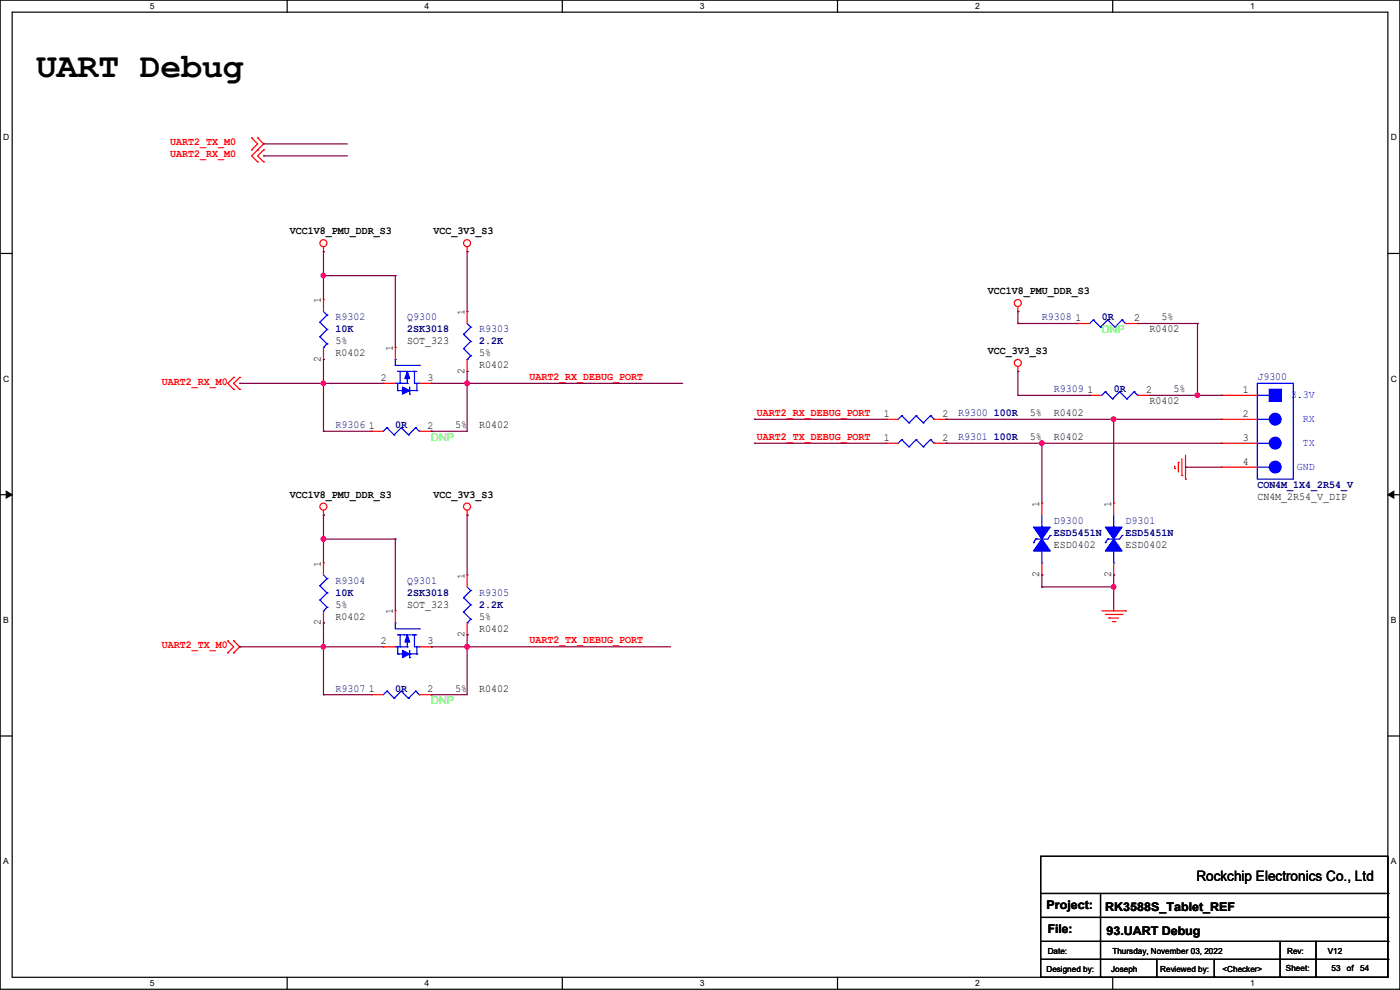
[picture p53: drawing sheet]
<svg xmlns="http://www.w3.org/2000/svg" width="297mm" height="210mm" viewBox="0 0 297 210" stroke-linecap="round" stroke-linejoin="round" font-family="sans-serif">
<defs><g id="words">
<text font-size="7.4" x="7.7" y="16.3">UART Debug</text>
<text font-size="3" x="253.8" y="186.9">Rockchip Electronics Co., Ltd</text>
<g font-size="2.5">
<text x="222" y="192.9">Project:</text>
<text x="222.3" y="198">File:</text>
<text x="234.5" y="193.2">RK3588S_Tablet_REF</text>
<text x="234.7" y="198.2">93.UART Debug</text>
</g>
<g font-size="2.3" fill="#f00">
<text x="36.1" y="30.9">UART2_TX_M0</text>
<text x="36.1" y="33.4">UART2_RX_M0</text>
<text x="34.3" y="81.7">UART2_RX_M0</text>
<text x="112.3" y="80.6">UART2_RX_DEBUG_PORT</text>
<text x="160.6" y="88.2">UART2_RX_DEBUG_PORT</text>
<text x="160.6" y="93.3">UART2_TX_DEBUG_PORT</text>
<text x="34.3" y="137.5">UART2_TX_M0</text>
<text x="112.3" y="136.5">UART2_TX_DEBUG_PORT</text>
</g>
<g font-size="2.3">
<text x="61.5" y="49.7">VCC1V8_PMU_DDR_S3</text>
<text x="92" y="49.7">VCC_3V3_S3</text>
<text x="68.1" y="64.3" transform="rotate(-90 68.1 64.3)">1</text>
<text x="209.6" y="62.4">VCC1V8_PMU_DDR_S3</text>
<text x="98.6" y="66.8" transform="rotate(-90 98.6 66.8)">1</text>
<text x="228.1" y="68.1">1</text>
<text x="240.6" y="68.1">2</text>
<text x="243.9" y="70.5">R0402</text>
<text x="246.4" y="67.9">5%</text>
<text x="68.1" y="76.8" transform="rotate(-90 68.1 76.8)">2</text>
<text x="71.2" y="75.6">R0402</text>
<text x="71.2" y="73">5%</text>
<text x="83.3" y="74.5" transform="rotate(-90 83.3 74.5)">1</text>
<text x="86.4" y="73">SOT_323</text>
<text x="101.6" y="75.6">5%</text>
<text x="209.6" y="75.1">VCC_3V3_S3</text>
<text x="80.8" y="80.8">2</text>
<text x="90.7" y="80.8">3</text>
<text x="98.6" y="79.3" transform="rotate(-90 98.6 79.3)">2</text>
<text x="101.6" y="78.1">R0402</text>
<text x="230.7" y="83.3">1</text>
<text x="243.1" y="83.3">2</text>
<text x="249" y="83.2">5%</text>
<text x="263.7" y="83.3">1</text>
<text x="187.5" y="88.4">1</text>
<text x="199.9" y="88.4">2</text>
<text x="218.5" y="88.3">5%</text>
<text x="223.6" y="88.3">R0402</text>
<text x="243.9" y="85.7">R0402</text>
<text x="263.7" y="88.4">2</text>
<text x="78.3" y="90.9">1</text>
<text x="90.7" y="90.9">2</text>
<text x="96.6" y="90.8">5%</text>
<text x="101.6" y="90.8">R0402</text>
<text x="187.5" y="93.5">1</text>
<text x="199.9" y="93.5">2</text>
<text x="218.5" y="93.3">5%</text>
<text x="223.6" y="93.3">R0402</text>
<text x="263.7" y="93.5">3</text>
<text x="263.7" y="98.6">4</text>
<text x="61.5" y="105.5">VCC1V8_PMU_DDR_S3</text>
<text x="92" y="105.5">VCC_3V3_S3</text>
<text x="220.5" y="107.5" transform="rotate(-90 220.5 107.5)">1</text>
<text x="235.7" y="107.5" transform="rotate(-90 235.7 107.5)">1</text>
<text x="266.7" y="106">CN4M_2R54_V_DIP</text>
<text x="223.6" y="116.2">ESD0402</text>
<text x="238.8" y="116.2">ESD0402</text>
<text x="68.1" y="120.2" transform="rotate(-90 68.1 120.2)">1</text>
<text x="98.6" y="122.7" transform="rotate(-90 98.6 122.7)">1</text>
<text x="220.5" y="122.5" transform="rotate(-90 220.5 122.5)">2</text>
<text x="235.7" y="122.5" transform="rotate(-90 235.7 122.5)">2</text>
<text x="71.2" y="131.4">R0402</text>
<text x="71.2" y="128.9">5%</text>
<text x="83.3" y="130.3" transform="rotate(-90 83.3 130.3)">1</text>
<text x="86.4" y="128.9">SOT_323</text>
<text x="101.6" y="131.4">5%</text>
<text x="68.1" y="132.6" transform="rotate(-90 68.1 132.6)">2</text>
<text x="80.8" y="136.7">2</text>
<text x="90.7" y="136.7">3</text>
<text x="98.6" y="135.2" transform="rotate(-90 98.6 135.2)">2</text>
<text x="101.6" y="134">R0402</text>
<text x="78.3" y="146.8">1</text>
<text x="90.7" y="146.8">2</text>
<text x="96.6" y="146.7">5%</text>
<text x="101.6" y="146.7">R0402</text>
</g>
<g font-size="2.3" fill="#000080">
<text x="71.2" y="67.9">R9302</text>
<text x="71.2" y="70.5">10K</text>
<text x="86.4" y="67.9">Q9300</text>
<text x="86.4" y="70.5">2SK3018</text>
<text x="101.6" y="70.5">R9303</text>
<text x="221" y="67.9">R9308</text>
<text x="233.7" y="67.9">0R</text>
<text x="101.6" y="73">2.2K</text>
<text x="223.6" y="83.2">R9309</text>
<text x="236.3" y="83.2">0R</text>
<text x="266.7" y="80.6">J9300</text>
<text x="203.2" y="88.3">R9300</text>
<text x="210.9" y="88.3">100R</text>
<text x="71.2" y="90.8">R9306</text>
<text x="83.9" y="90.8">0R</text>
<text x="203.2" y="93.3">R9301</text>
<text x="210.9" y="93.3">100R</text>
<text x="266.7" y="103.5">CON4M_1X4_2R54_V</text>
<text x="223.6" y="111.1">D9300</text>
<text x="223.6" y="113.7">ESD5451N</text>
<text x="238.8" y="111.1">D9301</text>
<text x="238.8" y="113.7">ESD5451N</text>
<text x="71.2" y="123.8">R9304</text>
<text x="86.4" y="123.8">Q9301</text>
<text x="71.2" y="126.4">10K</text>
<text x="86.4" y="126.4">2SK3018</text>
<text x="101.6" y="126.4">R9305</text>
<text x="101.6" y="128.9">2.2K</text>
<text x="71.2" y="146.7">R9307</text>
<text x="83.9" y="146.7">0R</text>
</g>
<g font-size="2.3" fill="#0f0">
<text x="233.7" y="70.7">DNP</text>
<text x="91.5" y="93.6">DNP</text>
<text x="91.5" y="149.4">DNP</text>
</g>
<g font-size="2.3" fill="#00f">
<text x="273.9" y="84.5">3.3V</text>
<text x="276.4" y="89.5">RX</text>
<text x="276.4" y="94.6">TX</text>
<text x="275.1" y="99.7">GND</text>
</g>
<g font-size="1.8">
<text x="31.8" y="1.9">5</text>
<text x="90.1" y="1.9">4</text>
<text x="148.5" y="1.9">3</text>
<text x="206.8" y="1.9">2</text>
<text x="265.2" y="1.9">1</text>
<text x=".7" y="29.8">D</text>
<text x="295.1" y="29.8">D</text>
<text x=".7" y="80.9">C</text>
<text x="295.1" y="80.9">C</text>
<text x=".7" y="132.1">B</text>
<text x="295.1" y="132.1">B</text>
<text x=".7" y="183.3">A</text>
<text x="295.1" y="183.3">A</text>
<text x="222.3" y="202.3">Date:</text>
<text x="236" y="202.3">Thursday, November 03, 2022</text>
<text x="273.1" y="202.3">Rev:</text>
<text x="281.7" y="202.3">V12</text>
<text x="31.8" y="209.2">5</text>
<text x="90.1" y="209.2">4</text>
<text x="148.5" y="209.2">3</text>
<text x="206.8" y="209.2">2</text>
<text x="222" y="206.1">Designed by:</text>
<text x="235.7" y="206.1">Joseph</text>
<text x="246.1" y="206.1">Reviewed by:</text>
<text x="259.4" y="206.1">&lt;Checker&gt;</text>
<text x="265.2" y="209.2">1</text>
<text x="272.8" y="205.9">Sheet:</text>
<text x="282.5" y="205.9">53</text>
<text x="285.7" y="205.9">of</text>
<text x="288.6" y="205.9">54</text>
</g>
</g></defs>
<path d="M0 0h297v209.8h-297zM2.6 2.6h291.8v204.7h-291.8z" fill="none" stroke="#000" stroke-width=".25"/>
<g fill="#fff">
<path d="M31.7 .3h1v2h-1z"/>
<path d="M31.7 207.6h1v2h-1z"/>
</g>
<path d="M60.9 0v2.6M60.9 207.3v2.5" fill="none" stroke="#000" stroke-width=".25"/>
<g fill="#fff">
<path d="M90.1 .3h1v2h-1z"/>
<path d="M90.1 207.6h1v2h-1z"/>
</g>
<path d="M119.3 0v2.6M119.3 207.3v2.5" fill="none" stroke="#000" stroke-width=".25"/>
<g fill="#fff">
<path d="M148.5 .3h.9v2h-.9z"/>
<path d="M148.5 207.6h.9v2h-.9z"/>
</g>
<path d="M177.7 0v2.6M177.7 207.3v2.5" fill="none" stroke="#000" stroke-width=".25"/>
<g fill="#fff">
<path d="M206.8 .3h1v2h-1z"/>
<path d="M206.8 207.6h1v2h-1z"/>
</g>
<path d="M236.1 0v2.6M236.1 207.3v2.5" fill="none" stroke="#000" stroke-width=".25"/>
<g fill="#fff">
<path d="M265.2 .3h1v2h-1z"/>
<path d="M265.2 207.6h1v2h-1z"/>
<path d="M.7 28.2h1.2v1.9h-1.2z"/>
<path d="M295.1 28.2h1.2v1.9h-1.2z"/>
<path d="M.7 79.3h1.2v2h-1.2z"/>
<path d="M295.1 79.3h1.2v2h-1.2z"/>
</g>
<path d="M0 53.8h2.6M294.4 53.8h2.6" fill="none" stroke="#000" stroke-width=".25"/>
<g fill="#fff">
<path d="M.7 130.5h1.2v2h-1.2z"/>
<path d="M295.1 130.5h1.1v2h-1.1z"/>
</g>
<path d="M0 104.9h2.6M294.4 104.9h2.6" fill="none" stroke="#000" stroke-width=".25"/>
<path d="M1.3 104.2l1.3 .7-1.3 .8zM294.4 104.9l1.3-.7v1.5z" fill="#000" stroke="#000" stroke-width=".21"/>
<g fill="#fff">
<path d="M.7 181.7h1.2v2h-1.2z"/>
<path d="M295.1 181.7h1.1v2h-1.1z"/>
</g>
<g fill="none" stroke="#000" stroke-width=".25">
<path d="M0 156.1h2.6M294.4 156.1h2.6M220.8 181.7h73.6v25.6h-73.6zM220.8 189.5h73.6M220.8 194.6h73.6M220.8 199.7h73.6M233.5 189.5v17.8M271.6 199.7v7.6M279.2 199.7v7.6M294.4 189.5h.1M294.4 194.6h.1M294.4 199.7h.1"/>
<path d="M220.8 203.5h73.6M233.5 207.3h.1M245.4 207.3h.1M245.4 203.5v3.8M257.6 207.3h.1M257.6 203.5v3.8M271.6 207.3h.1M279.2 207.3h.1M294.4 203.5h.1"/>
</g>
<g fill="none" stroke="#f00" stroke-width=".25">
<path d="M53.4 29.3h.1M53.4 31.8h.1M53.4 29.3l1.3 1.2-1.3 1.3M54.7 31.8h.1M54.7 29.3h.1M54.7 34.3h.1M54.7 29.3l1.2 1.2-2.5 2.6 1.3 1.2M55.9 31.8h.1M55.9 34.3h.1M55.9 31.8l-1.2 1.3 1.2 1.2M68.6 53.4h.1M68.6 52.4v1"/>
<path d="M99.1 53.4h.1M99.1 52.4v1M68.6 63.5h.1M68.6 76.2h.1M68.6 63.5v2.6M68.6 73.7v2.5M83.9 73.7h.1M83.9 73.7v2.5M99.1 66.1h.1M99.1 78.8h.1M99.1 66.1v2.5M99.1 76.2v2.6"/>
<path d="M215.9 78.8h.1M215.9 66.1h.1M215.9 65.1v1M215.9 77.8v1M228.6 68.6h.1M228.6 68.6h2.6M238.8 68.6h2.5M241.3 68.6h.1M49.6 80.1h.1M49.6 82.6h.1M49.6 80.1l-1.3 1.2 1.3 1.3M50.8 80.1h.1"/>
<path d="M50.8 82.6h.1M50.8 80.1l-1.2 1.2 1.2 1.3M78.8 91.5h.1M78.8 91.5h2.5M81.3 81.3h.1M81.3 81.3h2.6M88.9 91.5h2.6M88.9 81.3h2.6M91.5 91.5h.1M91.5 81.3h.1M188 88.9h.1M188 94h.1"/>
<path d="M188 88.9h2.5M188 94h2.5M198.2 88.9h2.5M198.2 94h2.5M200.7 88.9h.1M200.7 94h.1M231.2 83.9h.1M231.2 83.9h2.5M241.3 83.9h2.6M243.9 83.9h.1M249.2 99.4h.1M249.2 98.8v.6"/>
<path d="M250 98.1h.1M250 98.1v2M250.7 97.3v3.6M251.5 96.6v5M259.1 83.9h.1M259.1 88.9h.1M259.1 94h.1M259.1 99.1h.1M259.1 83.9h7.6M259.1 88.9h7.6M259.1 94h7.6M259.1 99.1h7.6"/>
<path d="M68.6 109.3h.1M68.6 119.4h.1M68.6 108.2v1.1M68.6 119.4v2.6M99.1 109.3h.1M99.1 108.2v1.1M221 106.7h.1M221 106.7v2.6M221 119.4v2.6M236.3 106.7h.1M236.3 106.7v2.6M236.3 119.4v2.6"/>
<path d="M250.7 100.9h.1M251.5 101.6h.1M48.3 135.9h.1M48.3 138.5h.1M48.3 135.9l1.3 1.3-1.3 1.3M49.6 138.5h.1M49.6 135.9h.1M49.6 135.9l1.2 1.3-1.2 1.3M68.6 132.1h.1M68.6 129.6v2.5M81.3 137.2h.1M81.3 137.2h2.6"/>
<path d="M83.9 129.6h.1M83.9 129.6v2.5M88.9 137.2h2.6M91.5 137.2h.1M99.1 122h.1M99.1 134.7h.1M99.1 122v2.5M99.1 132.1v2.6M221 122h.1M233.7 129.6h5.1M234.5 130.3h3.5M235.2 131.1h.1"/>
<path d="M235.2 131.1h2.1M236 131.9h.5M236.3 122h.1M236.5 131.9h.1M238 130.3h.1M238.8 129.6h.1M78.8 147.4h.1M78.8 147.4h2.5M88.9 147.4h2.6M91.5 147.4h.1"/>
<circle cx="68.6" cy="51.6" r=".74"/>
<circle cx="99.1" cy="51.6" r=".74"/>
<circle cx="215.9" cy="64.3" r=".74"/>
<circle cx="215.9" cy="77" r=".74"/>
<circle cx="68.6" cy="107.5" r=".74"/>
<circle cx="99.1" cy="107.5" r=".74"/>
</g>
<g fill="none" stroke="#00f" stroke-width=".25">
<path d="M67.9 68.4h.1M67.9 71.4h.1M67.9 68.4l1.5 1.5M67.9 71.4l1.5 1.5M68.6 73.7h.1M68.6 66.1l.8 .7M69.4 66.8h.1M69.4 69.9h.1M69.4 72.9h.1M69.4 66.8l-1.5 1.6M69.4 69.9l-1.5 1.5M69.4 72.9l-.8 .8"/>
<path d="M83.9 76.2h.1M83.9 76.2v1.3h5M84.4 78.8h.1M84.4 78.8h1M84.9 78.8v2.5M85.6 78.8h.1M85.6 78.8h1.6M86.4 78.8v2.5M87.4 78.8h.1M87.4 78.8h1M87.9 78.8h.1M87.9 78.8v2.5h1"/>
<path d="M88.9 77.5h.1M98.3 70.9h.1M98.3 74h.1M98.3 70.9l1.6 1.5M98.3 74l1.6 1.5M99.1 76.2h.1M99.1 68.6l.8 .8M99.9 69.4h.1M99.9 72.4h.1M99.9 75.5h.1M99.9 69.4l-1.6 1.5M99.9 72.4l-1.6 1.6"/>
<path d="M99.9 75.5l-.8 .7M231.9 67.9h.1M231.9 67.9l-.7 .7M231.9 67.9l1.6 1.5M233.5 69.4h.1M235 67.9h.1M235 67.9l-1.5 1.5M235 67.9l1.5 1.5M236.5 69.4h.1M238 67.9h.1M238 67.9l-1.5 1.5M238 67.9l.8 .7"/>
<path d="M238.8 68.6h.1M82.1 90.7h.1M82.1 90.7l-.8 .8M82.1 90.7l1.5 1.5M83.6 92.2h.1M83.9 81.3h.1M83.9 81.3h2.5M84.4 82.8h.1M84.4 81.3h.1M84.4 81.3v1.5M84.4 82.8h1M84.9 81.3h.1"/>
<path d="M85.1 90.7h.1M85.1 90.7l-1.5 1.5M85.1 90.7l1.6 1.5M86.4 81.3h.1M86.7 92.2h.1M86.9 82.8h.1M86.9 83.6h.1M86.9 82.1v1.5M86.9 82.8h1.5M88.2 90.7h.1M88.2 90.7l-1.5 1.5M88.2 90.7l.7 .8"/>
<path d="M88.4 82.8h.1M88.4 81.3v1.5M88.9 91.5h.1M88.9 81.3h.1M191.3 88.2h.1M191.3 93.3h.1M191.3 88.2l-.8 .7M191.3 88.2l1.5 1.5M191.3 93.3l-.8 .7M191.3 93.3l1.5 1.5M192.8 89.7h.1M192.8 94.8h.1"/>
<path d="M194.4 88.2h.1M194.4 93.3h.1M194.4 88.2l-1.6 1.5M194.4 88.2l1.5 1.5M194.4 93.3l-1.6 1.5M194.4 93.3l1.5 1.5M195.9 89.7h.1M195.9 94.8h.1M197.4 88.2h.1M197.4 93.3h.1M197.4 88.2l-1.5 1.5M197.4 88.2l.8 .7"/>
<path d="M197.4 93.3l-1.5 1.5M197.4 93.3l.8 .7M198.2 88.9h.1M198.2 94h.1M234.5 83.1h.1M234.5 83.1l-.8 .8M234.5 83.1l1.5 1.5M236 84.6h.1M237.5 83.1h.1M237.5 83.1l-1.5 1.5M237.5 83.1l1.6 1.5M239.1 84.6h.1"/>
<path d="M240.6 83.1h.1M240.6 83.1l-1.5 1.5M240.6 83.1l.7 .8M241.3 83.9h.1M266.7 81.3h7.7v20.3h-7.7zM266.7 99.1h2.6M266.7 94h2.6M266.7 88.9h2.6M266.7 83.9h2.6M269.3 99.1h.1M269.3 94h.1M269.3 88.9h.1"/>
<path d="M269.3 83.9h.1M219.2 115.1h.1M219.8 114.3h.1M219.8 114.3l-.6 .8M221 111.8h.1M221 119.4h.1M221 109.3v2.5M221 116.9v2.5M222.8 113.6h.1M222.8 113.6l-.5 .7h-2.5M234.5 115.1h.1M235 114.3h.1"/>
<path d="M235 114.3l-.5 .8M236.3 111.8h.1M236.3 119.4h.1M236.3 109.3v2.5M236.3 116.9v2.5M238 113.6h.1M238 113.6l-.5 .7h-2.5M67.9 124.2h.1M67.9 127.3h.1M67.9 124.2l1.5 1.6M67.9 127.3l1.5 1.5M68.6 129.6h.1"/>
<path d="M68.6 122l.8 .7M69.4 122.7h.1M69.4 125.8h.1M69.4 128.8h.1M69.4 122.7l-1.5 1.5M69.4 125.8l-1.5 1.5M69.4 128.8l-.8 .8M83.9 137.2h.1M83.9 132.1h.1M83.9 137.2h2.5M83.9 132.1v1.3h5M84.4 134.7h.1"/>
<path d="M84.4 138.7h.1M84.4 137.2h.1M84.4 134.7h1M84.4 138.7h1M84.4 137.2v1.5M84.9 137.2h.1M84.9 134.7v2.5M85.6 134.7h.1M85.6 134.7h1.6M86.4 137.2h.1M86.4 134.7v2.5M86.9 138.7h.1"/>
<path d="M86.9 139.5h.1M86.9 138.7h1.5M86.9 138v1.5M87.4 134.7h.1M87.4 134.7h1M87.9 134.7h.1M87.9 134.7v2.5h1M88.4 138.7h.1M88.4 137.2v1.5M88.9 133.4h.1M88.9 137.2h.1M98.3 126.8h.1"/>
<path d="M98.3 129.8h.1M98.3 126.8l1.6 1.5M98.3 129.8l1.6 1.6M99.1 132.1h.1M99.1 124.5l.8 .8M99.9 125.3h.1M99.9 128.3h.1M99.9 131.4h.1M99.9 125.3l-1.6 1.5M99.9 128.3l-1.6 1.5M99.9 131.4l-.8 .7M82.1 146.6h.1"/>
<path d="M82.1 146.6l-.8 .8M82.1 146.6l1.5 1.5M83.6 148.1h.1M85.1 146.6h.1M85.1 146.6l-1.5 1.5M85.1 146.6l1.6 1.5M86.7 148.1h.1M88.2 146.6h.1M88.2 146.6l-1.5 1.5M88.2 146.6l.7 .8M88.9 147.4h.1"/>
</g>
<g fill="#00f" stroke="#00f" stroke-width=".25">
<path d="M86.4 134.7l.5 1.5h-1z"/>
<path d="M85.4 138l1.5 .7-1.5 .8z"/>
<path d="M86.4 78.8l.5 1.5h-1z"/>
<path d="M85.4 82.1l1.5 .7-1.5 .8z"/>
<path d="M219.2 111.8h3.6l-1.8 2.5z" fill-rule="evenodd"/>
<path d="M221 114.3l1.8 2.6h-3.6z" fill-rule="evenodd"/>
<path d="M269.3 82.6h2.5v2.5h-2.5z" fill-rule="evenodd"/>
<path d="M234.5 111.8h3.5l-1.7 2.5z" fill-rule="evenodd"/>
<path d="M236.3 114.3l1.7 2.6h-3.5z" fill-rule="evenodd"/>
<circle cx="270.5" cy="99.1" r="1.25"/>
<circle cx="270.5" cy="94" r="1.25"/>
<circle cx="270.5" cy="88.9" r="1.25"/>
</g>
<g fill="none" stroke="#800040" stroke-width=".25">
<path d="M55.9 30.5h.1M55.9 33.1h.1M55.9 30.5h17.8M55.9 33.1h17.8M68.6 58.5h.1M68.6 53.4h.1M68.6 58.5h15.3M68.6 53.4v10.1M83.9 58.5h.1M83.9 58.5v15.2M99.1 53.4h.1M99.1 53.4v12.7"/>
<path d="M68.6 76.2h.1M68.6 76.2v15.3M99.1 78.8h.1M99.1 78.8v12.7h-7.6M215.9 78.8h.1M215.9 68.6h.1M215.9 66.1h.1M215.9 78.8v5.1h15.3M215.9 66.1v2.5M215.9 68.6h12.7M241.3 68.6h12.7M254 68.6h.1"/>
<path d="M254 68.6v15.3M50.8 81.3h.1M50.8 81.3h30.5M68.6 81.3h.1M68.6 91.5h.1M68.6 91.5h10.2M91.5 81.3h.1M91.5 91.5h.1M91.5 81.3h53.3M99.1 81.3h.1M160.1 88.9h.1M160.1 94h.1"/>
<path d="M160.1 88.9h27.9M160.1 94h27.9M200.7 88.9h.1M200.7 94h.1M200.7 88.9h58.4M200.7 94h58.4M221 94h.1M221 94v12.7M231.2 83.9h.1M236.3 88.9h.1M236.3 88.9v17.8M243.9 83.9h15.2"/>
<path d="M251.5 99.1h.1M251.5 99.1h7.6M254 83.9h.1M259.1 83.9h.1M68.6 114.3h.1M68.6 109.3h.1M68.6 109.3v10.1M68.6 114.3h15.3M83.9 114.3h.1M83.9 114.3v15.3M99.1 109.3h.1M99.1 109.3v12.7"/>
<path d="M50.8 137.2h.1M50.8 137.2h30.5M68.6 132.1h.1M68.6 137.2h.1M68.6 132.1v15.3M91.5 137.2h.1M91.5 137.2h50.8M99.1 137.2h.1M99.1 134.7h.1M99.1 134.7v12.7h-7.6M221 124.5h.1M221 122h.1"/>
<path d="M221 124.5h15.3M221 122v2.5M236.3 122h.1M236.3 124.5h.1M236.3 122v7.6M68.6 147.4h.1M68.6 147.4h10.2M91.5 147.4h.1"/>
</g>
<g fill="#f0f" stroke="#f0f" stroke-width=".25">
<circle cx="236.2" cy="88.9" r=".49"/>
<circle cx="236.2" cy="124.5" r=".49"/>
<circle cx="221" cy="94" r=".49"/>
<circle cx="99.1" cy="81.3" r=".49"/>
<circle cx="68.6" cy="58.4" r=".49"/>
<circle cx="68.6" cy="81.3" r=".49"/>
<circle cx="99.1" cy="137.2" r=".49"/>
<circle cx="68.6" cy="114.3" r=".49"/>
<circle cx="68.6" cy="137.2" r=".49"/>
<circle cx="254" cy="83.8" r=".49"/>
</g>
<use href="#words"/>
</svg>
